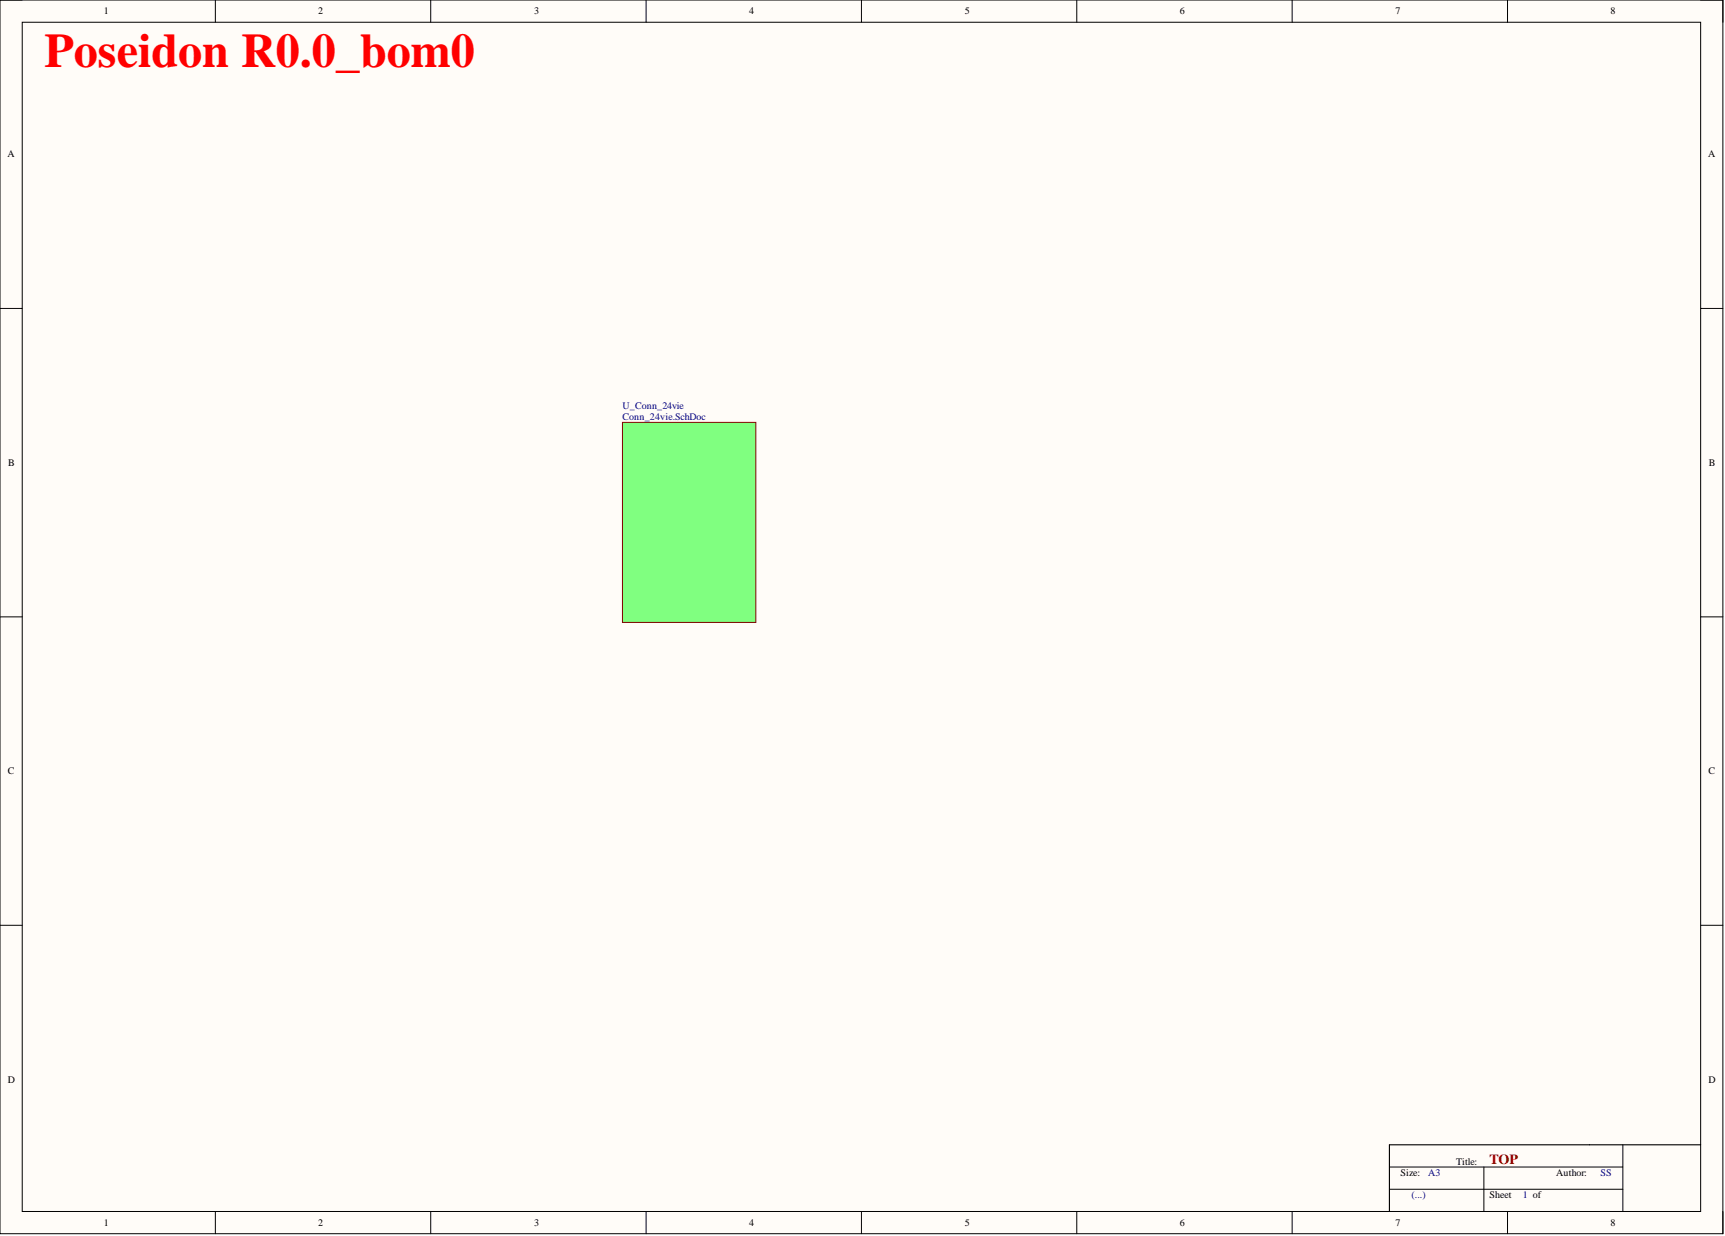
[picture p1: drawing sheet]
<svg xmlns="http://www.w3.org/2000/svg" width="393mm" height="282mm" viewBox="0 0 393 282" stroke-linecap="round" stroke-linejoin="round" font-family="sans-serif">
<defs><g id="words">
<text font-size="11" fill="#f00" x="10.1" y="15.4">Poseidon R0.0_bom0</text>
<text font-size="3.2" fill="#980000" x="339.6" y="265.5">TOP</text>
<g font-size="2.3">
<text x="23.7" y="3.3">1</text>
<text x="72.6" y="3.3">2</text>
<text x="121.8" y="3.3">3</text>
<text x="170.8" y="3.3">4</text>
<text x="220" y="3.3">5</text>
<text x="269" y="3.3">6</text>
<text x="318.2" y="3.3">7</text>
<text x="367.3" y="3.3">8</text>
<text x="1.7" y="35.9">A</text>
<text x="389.5" y="35.9">A</text>
<text x="1.9" y="106.3">B</text>
<text x="389.7" y="106.3">B</text>
<text x="1.8" y="176.6">C</text>
<text x="389.6" y="176.6">C</text>
<text x="1.8" y="247">D</text>
<text x="389.6" y="247">D</text>
<text x="319.4" y="268.2">Size:</text>
<text x="332" y="265.6">Title:</text>
<text x="354.8" y="268.2">Author:</text>
<text x="339.6" y="273.2">Sheet</text>
<text x="23.7" y="279.6">1</text>
<text x="72.6" y="279.6">2</text>
<text x="121.8" y="279.6">3</text>
<text x="170.8" y="279.6">4</text>
<text x="220" y="279.6">5</text>
<text x="269" y="279.6">6</text>
<text x="318.2" y="279.6">7</text>
<text x="367.3" y="279.6">8</text>
</g>
<g font-size="2.3" fill="#000080">
<text x="141.9" y="93.3">U_Conn_24vie</text>
<text x="141.9" y="95.8">Conn_24vie.SchDoc</text>
<text x="325.7" y="268.2">A3</text>
<text x="365" y="268.2">SS</text>
<text x="321.9" y="273.2">(...)</text>
<text x="347.2" y="273.2">1 of</text>
</g>
</g></defs>
<path d="M0 0h392.9v281.3h-392.9z" fill-rule="evenodd" fill="#fffcf8"/>
<path d="M0 0h392.9v281.3h-392.9z" fill="none" stroke="#000" stroke-width=".23"/>
<path d="M5.1 5.1h382.7v271.2h-382.7z" fill-rule="evenodd" fill="#fffcf8"/>
<g fill="none" stroke="#000" stroke-width=".23">
<path d="M0 0h5.1M5.1 5.1h382.7v271.2h-382.7zM49.1 0v5.1M98.2 0v5.1M147.3 0v5.1M196.4 0v5.1M245.5 0v5.1M294.6 0v5.1M343.8 0v5.1M387.8 0h5.1v5.1M0 70.3h5.1M387.8 70.3h5.1"/>
<path d="M0 140.7h5.1M387.8 140.7h5.1M0 211h5.1M387.8 211h5.1M49.1 276.3v5M98.2 276.3v5M147.3 276.3v5M196.4 276.3v5M245.5 276.3v5M294.6 276.3v5M316.8 266.1h53.3M316.8 271.2h53.3"/>
<path d="M338.4 266.1v10.2M343.8 276.3v5M370.1 261.1v15.2M392.9 276.3v5"/>
</g>
<path d="M387.8 261.1h-71v15.2" fill="none" stroke="#000" stroke-width=".25"/>
<path d="M141.9 96.3h30.5v45.6h-30.5z" fill-rule="evenodd" fill="#80ff80"/>
<path d="M141.9 96.3h30.5v45.6h-30.5z" fill="none" stroke="#800000" stroke-width=".23"/>
<use href="#words"/>
</svg>
